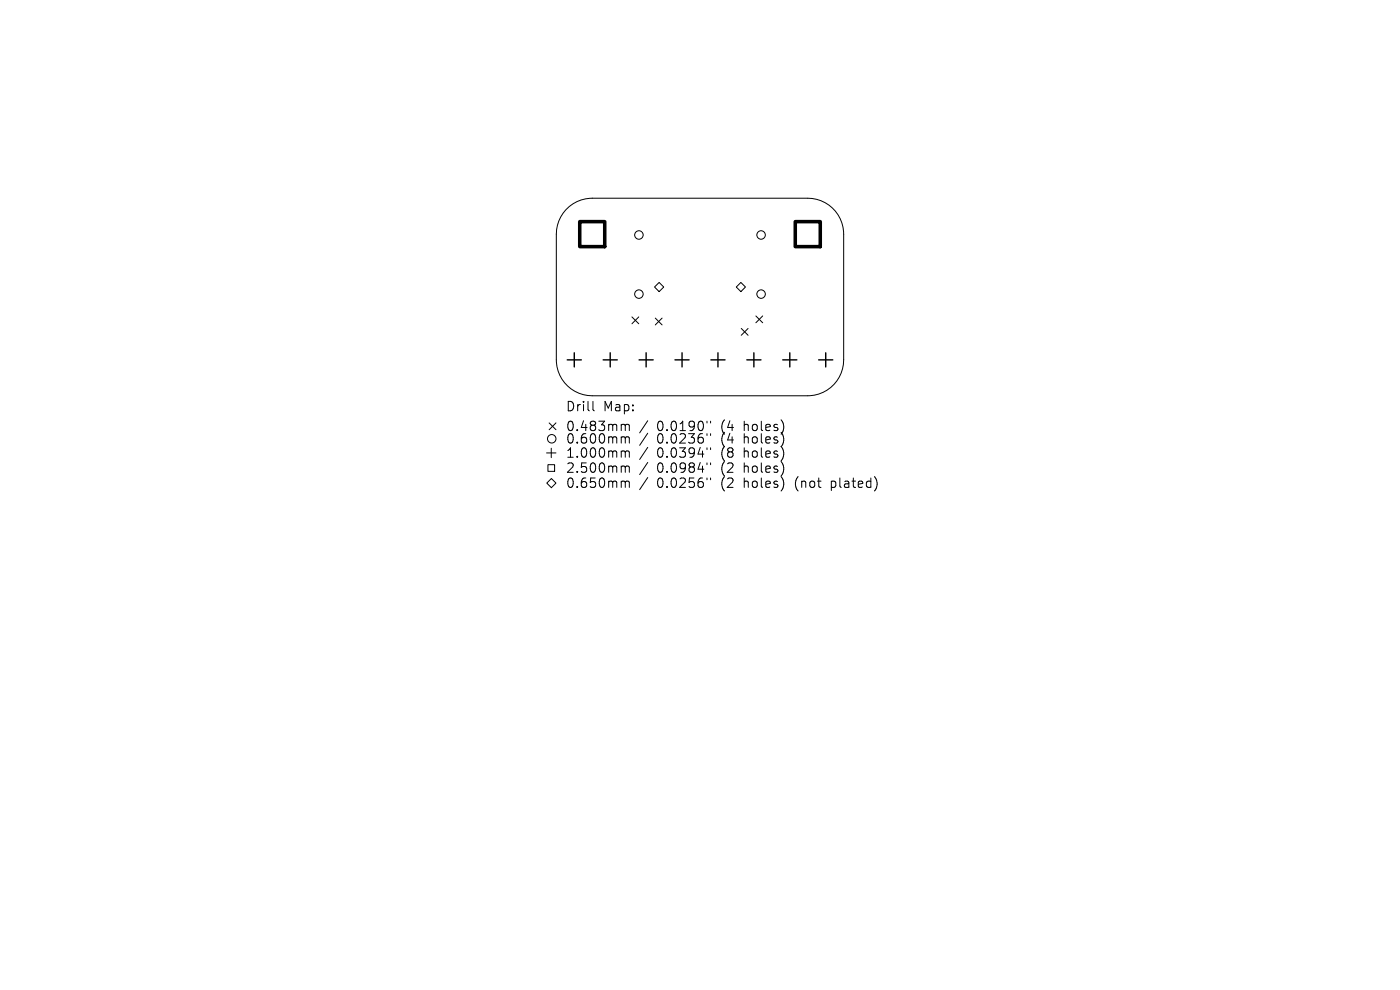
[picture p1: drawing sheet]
<svg xmlns="http://www.w3.org/2000/svg" width="297mm" height="210mm" viewBox="0 0 297 210" stroke-linecap="round" stroke-linejoin="round" font-family="sans-serif">
<defs><g id="words">
<g font-size="2.8">
<text x="119.9" y="87.5">Drill</text>
<text x="128" y="87.5">Map:</text>
<text x="119.9" y="91.7">0.483mm</text>
<text x="119.9" y="94.4">0.600mm</text>
<text x="139.4" y="91.7">0.0190&quot;</text>
<text x="139.4" y="94.4">0.0236&quot;</text>
<text x="153.1" y="91.7">(4</text>
<text x="153.1" y="94.4">(4</text>
<text x="158.1" y="91.7">holes)</text>
<text x="158.1" y="94.4">holes)</text>
<text x="119.9" y="97.4">1.000mm</text>
<text x="119.9" y="100.6">2.500mm</text>
<text x="139.4" y="97.4">0.0394&quot;</text>
<text x="139.4" y="100.6">0.0984&quot;</text>
<text x="153.1" y="97.4">(8</text>
<text x="153.1" y="100.6">(2</text>
<text x="158.1" y="97.4">holes)</text>
<text x="158.1" y="100.6">holes)</text>
<text x="119.9" y="103.8">0.650mm</text>
<text x="139.4" y="103.8">0.0256&quot;</text>
<text x="153.1" y="103.8">(2</text>
<text x="158.1" y="103.8">holes)</text>
<text x="169.1" y="103.8">(not</text>
<text x="177" y="103.8">plated)</text>
</g>
</g></defs>
<g fill="none" stroke="#000" stroke-width=".21">
<path d="M120.1 44.5a7.6 7.6 0 0 1 5.5-2.5h45.8a7.6 7.6 0 0 1 7.6 7.7v26.6a7.6 7.6 0 0 1-7.6 7.7h-45.8a7.6 7.6 0 0 1-7.6-7.7v-26.6a7.6 7.6 0 0 1 2.1-5.2zM134.1 67.2l1.4 1.5M135.5 67.2l-1.4 1.5M138.9 60.9l.9-1 1 1-1 1zM139 67.5l1.5 1.4M140.5 67.5l-1.5 1.4M156.2 60.9l1-1 .9 1-.9 1zM157.3 69.7l1.4 1.4M158.7 69.7l-1.4 1.4M160.4 67l1.4 1.5M161.8 67l-1.4 1.5M115.9 96.1h2"/>
<path d="M116.2 98.6h1.5v1.4h-1.5zM116.5 89.7l1.4 1.5M116.9 95.1v2M117.9 89.7l-1.4 1.5M125.8 85.1v1.8l.3 .2M132.1 90l.5 .1v.2M132.1 92.7h.3l.2 .2M132.1 95.7l.5 .1v.1M132.1 98.9l.5 .1v.1M132.6 90.3l.3-.3 .5 .1 .1 1.2M132.6 90.3v1M132.6 92.9v1.1"/>
<path d="M132.6 95.9v1.1M132.6 99.1v1.1M132.6 92.9l.3-.2 .5 .1 .1 1.2M132.6 95.9l.3-.2 .5 .1 .1 1.2M132.6 99.1l.3-.2 .5 .1 .1 1.2M137.4 89.3l-1.7 2.5M137.4 91.9l-1.7 2.6M137.4 94.9l-1.7 2.6M137.4 98.1l-1.7 2.6M150 89.3v.4M150 92v.4M150 95v.4"/>
<path d="M150 98.2v.4M150.7 89.3v.4M150.7 92v.4M150.7 95v.4M150.7 98.2v.4M116 102.5l1-1 .9 1-.9 1zM132.1 102.1h.3l.2 .2M132.6 102.3l.3-.2 .5 .1 .1 1.2M132.6 102.3v1.1M137.4 101.3l-1.7 2.6M150 101.4v.4M150.7 101.4v.4"/>
<circle cx="135.5" cy="49.8" r=".9"/>
<circle cx="161.5" cy="49.8" r=".9"/>
<circle cx="135.5" cy="62.4" r=".9"/>
<circle cx="161.5" cy="62.4" r=".9"/>
<circle cx="117" cy="93.1" r=".9"/>
</g>
<g fill="none" stroke="#000" stroke-width=".3">
<path d="M120.3 76.3h3M121.8 74.8v3M128 76.3h3M129.5 74.8v3M135.6 76.3h3M137.1 74.8v3M143.2 76.3h3M144.7 74.8v3M150.8 76.3h3M152.3 74.8v3M158.4 76.3h3M159.9 74.8v3"/>
<path d="M166.1 76.3h3M167.6 74.8v3M173.7 76.3h3M175.2 74.8v3"/>
</g>
<path d="M123 47h5.3v5.3h-5.3zM168.7 47h5.3v5.3h-5.3z" fill="none" stroke="#000" stroke-width=".75"/>
<use href="#words"/>
</svg>
